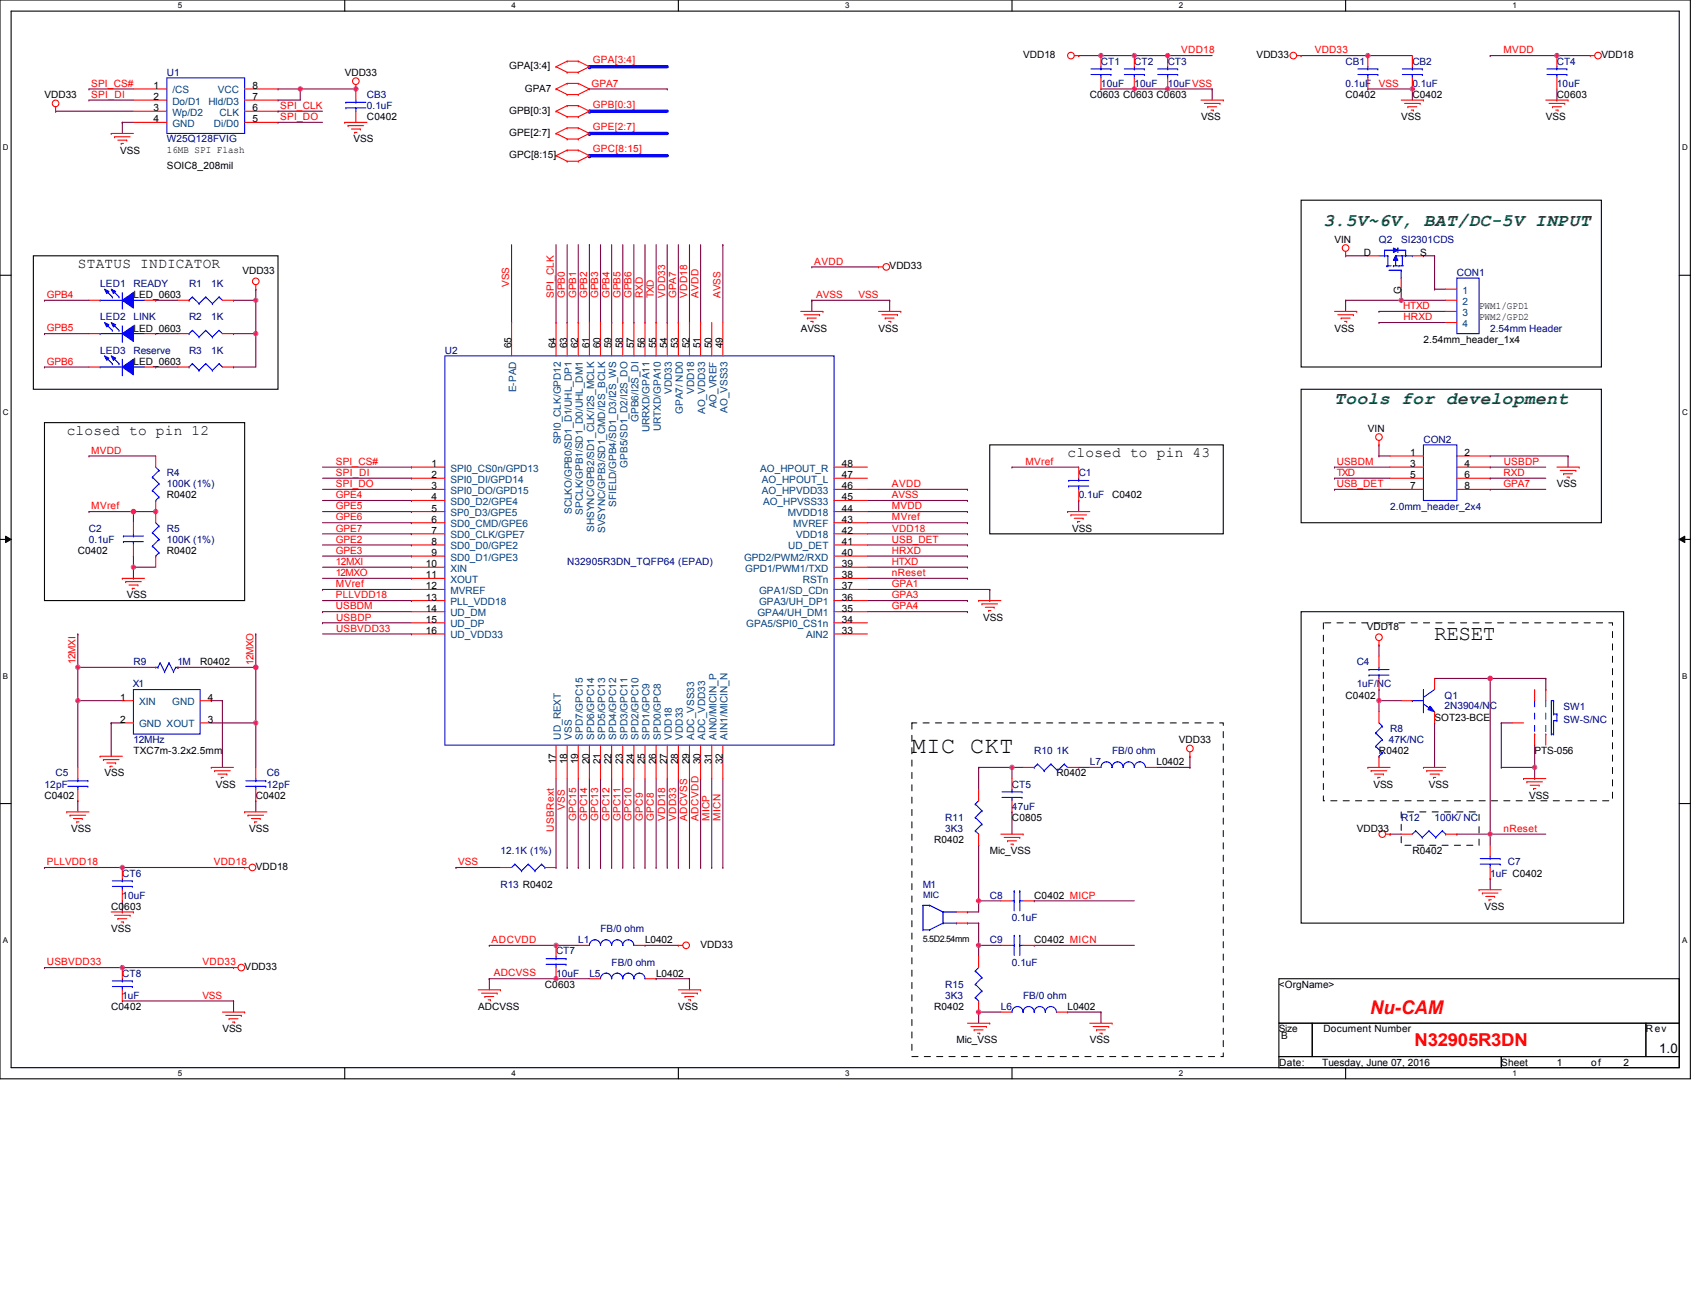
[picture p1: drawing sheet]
<svg xmlns="http://www.w3.org/2000/svg" width="279mm" height="216mm" viewBox="0 0 279 216" stroke-linecap="round" stroke-linejoin="round" font-family="sans-serif">
<defs><g id="words">
<text font-size="3.8" x="150" y="123.9">MIC CKT</text>
<text font-size="3.5" x="235.9" y="105.3">RESET</text>
<text font-size="3.1" fill="#f00" x="225.3" y="166.7">Nu-CAM</text>
<g font-size="2.9" fill="#008000">
<text x="217.6" y="37.2">3.5V~6V, BAT/DC-5V INPUT</text>
<text x="219.5" y="66.4">Tools for development</text>
</g>
<text font-size="2.9" fill="#f00" x="232.6" y="172">N32905R3DN</text>
<g font-size="2.4">
<text x="12.8" y="44">STATUS INDICATOR</text>
<text x="11" y="71.5">closed to pin 12</text>
<text x="175.6" y="75.1">closed to pin 43</text>
</g>
<text font-size="2.2" x="272.9" y="173.2">1.0</text>
<g font-size="1.6">
<text x="83.8" y="11.4">GPA[3:4]</text>
<text x="168.2" y="9.5">VDD18</text>
<text x="206.7" y="9.5">VDD33</text>
<text x="263.3" y="9.5">VDD18</text>
<text x="7.3" y="16.1">VDD33</text>
<text x="25.2" y="14.6">1</text>
<text x="25.2" y="16.5">2</text>
<text x="41.5" y="16.5">7</text>
<text x="41.5" y="14.6">8</text>
<text x="56.7" y="12.5">VDD33</text>
<text x="86.3" y="15.2">GPA7</text>
<text x="179.2" y="16.1">C0603 C0603 C0603</text>
<text x="221.3" y="16.1">C0402</text>
<text x="232.3" y="16.1">C0402</text>
<text x="256" y="16.1">C0603</text>
<text x="25.2" y="18.3">3</text>
<text x="25.2" y="20.1">4</text>
<text x="41.5" y="20.1">5</text>
<text x="41.5" y="18.3">6</text>
<text x="58.2" y="23.4">VSS</text>
<text x="60.4" y="19.8">C0402</text>
<text x="83.8" y="18.7">GPB[0:3]</text>
<text x="83.8" y="22.3">GPE[2:7]</text>
<text x="197.5" y="19.8">VSS</text>
<text x="230.4" y="19.8">VSS</text>
<text x="254.2" y="19.8">VSS</text>
<text x="19.7" y="25.3">VSS</text>
<text x="27.4" y="25.1">16MB SPI Flash</text>
<text x="27.4" y="27.8">SOIC8_208mil</text>
<text x="83.8" y="26">GPC[8:15]</text>
<text x="219.5" y="39.9">VIN</text>
<text x="39.9" y="45">VDD33</text>
<text x="146.3" y="44.3">VDD33</text>
<text x="224.3" y="42.1">D</text>
<text x="233.5" y="42.1">S</text>
<text x="21.9" y="49">LED_0603</text>
<text x="230.4" y="48.3" transform="rotate(-90 230.4 48.3)">G</text>
<text x="243.2" y="50.7">PWM1/GPD1</text>
<text x="243.2" y="52.6">PWM2/GPD2</text>
<text x="21.9" y="54.5">LED_0603</text>
<text x="84.1" y="57.2" transform="rotate(-90 84.1 57.2)">65</text>
<text x="91.4" y="57.2" transform="rotate(-90 91.4 57.2)">64</text>
<text x="93.3" y="57.2" transform="rotate(-90 93.3 57.2)">63</text>
<text x="95.1" y="57.2" transform="rotate(-90 95.1 57.2)">62</text>
<text x="96.9" y="57.2" transform="rotate(-90 96.9 57.2)">61</text>
<text x="98.7" y="57.2" transform="rotate(-90 98.7 57.2)">60</text>
<text x="100.6" y="57.2" transform="rotate(-90 100.6 57.2)">59</text>
<text x="102.4" y="57.2" transform="rotate(-90 102.4 57.2)">58</text>
<text x="104.2" y="57.2" transform="rotate(-90 104.2 57.2)">57</text>
<text x="106.1" y="57.2" transform="rotate(-90 106.1 57.2)">56</text>
<text x="107.9" y="57.2" transform="rotate(-90 107.9 57.2)">55</text>
<text x="109.7" y="57.2" transform="rotate(-90 109.7 57.2)">54</text>
<text x="111.6" y="57.2" transform="rotate(-90 111.6 57.2)">53</text>
<text x="113.4" y="57.2" transform="rotate(-90 113.4 57.2)">52</text>
<text x="115.2" y="57.2" transform="rotate(-90 115.2 57.2)">51</text>
<text x="117" y="57.2" transform="rotate(-90 117 57.2)">50</text>
<text x="118.9" y="57.2" transform="rotate(-90 118.9 57.2)">49</text>
<text x="131.7" y="54.5">AVSS</text>
<text x="144.5" y="54.5">VSS</text>
<text x="219.4" y="54.5">VSS</text>
<text x="234.1" y="56.3">2.54mm_header_1x4</text>
<text x="21.9" y="60">LED_0603</text>
<text x="224.9" y="71">VIN</text>
<text x="70.9" y="76.8">1</text>
<text x="138.4" y="76.8">48</text>
<text x="231.9" y="75">1</text>
<text x="231.9" y="76.8">3</text>
<text x="240.9" y="75">2</text>
<text x="240.9" y="76.8">4</text>
<text x="27.4" y="82">R0402</text>
<text x="70.9" y="78.6">2</text>
<text x="70.9" y="80.5">3</text>
<text x="70.9" y="82.3">4</text>
<text x="138.4" y="82.3">45</text>
<text x="138.4" y="80.5">46</text>
<text x="138.4" y="78.6">47</text>
<text x="182.9" y="82">C0402</text>
<text x="231.9" y="78.6">5</text>
<text x="231.9" y="80.5">7</text>
<text x="240.9" y="78.6">6</text>
<text x="240.9" y="80.5">8</text>
<text x="256" y="80.1">VSS</text>
<text x="70.9" y="84.1">5</text>
<text x="70.9" y="85.9">6</text>
<text x="70.9" y="87.8">7</text>
<text x="70.9" y="89.6">8</text>
<text x="138.4" y="89.6">41</text>
<text x="138.4" y="87.8">42</text>
<text x="138.4" y="85.9">43</text>
<text x="138.4" y="84.1">44</text>
<text x="176.3" y="87.4">VSS</text>
<text x="12.8" y="91.1">C0402</text>
<text x="27.4" y="91.1">R0402</text>
<text x="70" y="93.3">10</text>
<text x="70" y="95.1">11</text>
<text x="70.9" y="91.4">9</text>
<text x="138.4" y="95.1">38</text>
<text x="138.4" y="93.3">39</text>
<text x="138.4" y="91.4">40</text>
<text x="20.8" y="98.4">VSS</text>
<text x="70" y="96.9">12</text>
<text x="70" y="98.7">13</text>
<text x="70" y="100.6">14</text>
<text x="138.4" y="100.6">35</text>
<text x="138.4" y="98.7">36</text>
<text x="138.4" y="96.9">37</text>
<text x="70" y="102.4">15</text>
<text x="70" y="104.2">16</text>
<text x="138.4" y="104.2">33</text>
<text x="138.4" y="102.4">34</text>
<text x="161.7" y="102.1">VSS</text>
<text x="224.8" y="103.5">VDD18</text>
<text x="32.9" y="109.4">R0402</text>
<text x="19.7" y="115.2">1</text>
<text x="19.7" y="118.9">2</text>
<text x="34.2" y="115.2">4</text>
<text x="34.2" y="118.9">3</text>
<text x="221.3" y="114.9">C0402</text>
<text x="235.9" y="118.5">SOT23-BCE</text>
<text x="21.9" y="124">TXC7m-3.2x2.5mm</text>
<text x="91.4" y="125.7" transform="rotate(-90 91.4 125.7)">17</text>
<text x="93.3" y="125.7" transform="rotate(-90 93.3 125.7)">18</text>
<text x="95.1" y="125.7" transform="rotate(-90 95.1 125.7)">19</text>
<text x="96.9" y="125.7" transform="rotate(-90 96.9 125.7)">20</text>
<text x="98.7" y="125.7" transform="rotate(-90 98.7 125.7)">21</text>
<text x="100.6" y="125.7" transform="rotate(-90 100.6 125.7)">22</text>
<text x="102.4" y="125.7" transform="rotate(-90 102.4 125.7)">23</text>
<text x="104.2" y="125.7" transform="rotate(-90 104.2 125.7)">24</text>
<text x="106.1" y="125.7" transform="rotate(-90 106.1 125.7)">25</text>
<text x="107.9" y="125.7" transform="rotate(-90 107.9 125.7)">26</text>
<text x="109.7" y="125.7" transform="rotate(-90 109.7 125.7)">27</text>
<text x="111.6" y="125.7" transform="rotate(-90 111.6 125.7)">28</text>
<text x="113.4" y="125.7" transform="rotate(-90 113.4 125.7)">29</text>
<text x="115.2" y="125.7" transform="rotate(-90 115.2 125.7)">30</text>
<text x="117" y="125.7" transform="rotate(-90 117 125.7)">31</text>
<text x="118.9" y="125.7" transform="rotate(-90 118.9 125.7)">32</text>
<text x="190.2" y="125.8">L0402</text>
<text x="193.9" y="122.2">VDD33</text>
<text x="226.8" y="124">R0402</text>
<text x="252.4" y="124">PTS-056</text>
<text x="7.3" y="131.3">C0402</text>
<text x="17.2" y="127.7">VSS</text>
<text x="35.5" y="129.5">VSS</text>
<text x="42.1" y="131.3">C0402</text>
<text x="173.7" y="127.7">R0402</text>
<text x="225.9" y="129.5">VSS</text>
<text x="235" y="129.5">VSS</text>
<text x="251.5" y="131.3">VSS</text>
<text x="11.7" y="136.8">VSS</text>
<text x="41" y="136.8">VSS</text>
<text x="166.4" y="135">C0805</text>
<text x="223.1" y="136.8">VDD33</text>
<text x="42.1" y="143">VDD18</text>
<text x="153.6" y="138.6">R0402</text>
<text x="162.8" y="140.5">Mic_VSS</text>
<text x="232.3" y="140.5">R0402</text>
<text x="18.3" y="149.6">C0603</text>
<text x="170.1" y="147.8">C0402 MICP</text>
<text x="244.1" y="149.6">VSS</text>
<text x="18.3" y="153.3">VSS</text>
<text x="106.1" y="155.1">L0402</text>
<text x="115.2" y="155.8">VDD33</text>
<text x="170.1" y="155.1">C0402 MICN</text>
<text x="40.2" y="159.5">VDD33</text>
<text x="107.9" y="160.6">L0402</text>
<text x="18.3" y="166.1">C0402</text>
<text x="78.6" y="166.1">ADCVSS</text>
<text x="89.6" y="162.4">C0603</text>
<text x="111.6" y="166.1">VSS</text>
<text x="153.6" y="166.1">R0402</text>
<text x="175.6" y="166.1">L0402</text>
<text x="210.3" y="162.4">&lt;OrgName&gt;</text>
<text x="36.6" y="169.7">VSS</text>
<text x="157.3" y="171.6">Mic_VSS</text>
<text x="179.2" y="171.6">VSS</text>
<text x="210.3" y="169.7">Size</text>
<text x="210.7" y="170.8">B</text>
<text x="217.6" y="169.7">Document Number</text>
<text x="270.7" y="169.7">Rev</text>
<text x="210.3" y="175.2">Date:</text>
<text x="217.4" y="175.2">Tuesday, June 07, 2016</text>
<text x="246.9" y="175.2">Sheet</text>
<text x="256" y="175.2">1</text>
<text x="261.7" y="175.2">of</text>
<text x="267" y="175.2">2</text>
</g>
<g font-size="1.6" fill="#f00">
<text x="97.5" y="10.4">GPA[3:4]</text>
<text x="194.3" y="8.8">VDD18</text>
<text x="216.2" y="8.8">VDD33</text>
<text x="247.3" y="8.8">MVDD</text>
<text x="15" y="14.3">SPI_CS#</text>
<text x="15" y="16.1">SPI_DI</text>
<text x="46.1" y="17.9">SPI_CLK</text>
<text x="97.3" y="14.3">GPA7</text>
<text x="97.5" y="17.7">GPB[0:3]</text>
<text x="226.8" y="14.3">VSS</text>
<text x="46.1" y="19.7">SPI_DO</text>
<text x="97.5" y="21.4">GPE[2:7]</text>
<text x="97.5" y="25.1">GPC[8:15]</text>
<text x="83.8" y="47.2" transform="rotate(-90 83.8 47.2)">VSS</text>
<text x="133.9" y="43.5">AVDD</text>
<text x="7.7" y="49">GPB4</text>
<text x="91.1" y="49" transform="rotate(-90 91.1 49)">SPI_CLK</text>
<text x="92.9" y="49" transform="rotate(-90 92.9 49)">GPB0</text>
<text x="94.7" y="49" transform="rotate(-90 94.7 49)">GPB1</text>
<text x="96.6" y="49" transform="rotate(-90 96.6 49)">GPB2</text>
<text x="98.4" y="49" transform="rotate(-90 98.4 49)">GPB3</text>
<text x="100.2" y="49" transform="rotate(-90 100.2 49)">GPB4</text>
<text x="102" y="49" transform="rotate(-90 102 49)">GPB5</text>
<text x="103.9" y="49" transform="rotate(-90 103.9 49)">GPB6</text>
<text x="105.7" y="49" transform="rotate(-90 105.7 49)">RXD</text>
<text x="107.5" y="49" transform="rotate(-90 107.5 49)">TXD</text>
<text x="109.4" y="49" transform="rotate(-90 109.4 49)">VDD33</text>
<text x="111.2" y="49" transform="rotate(-90 111.2 49)">GPA7</text>
<text x="113" y="49" transform="rotate(-90 113 49)">VDD18</text>
<text x="114.8" y="49" transform="rotate(-90 114.8 49)">AVDD</text>
<text x="118.5" y="49" transform="rotate(-90 118.5 49)">AVSS</text>
<text x="134.2" y="49">AVSS</text>
<text x="141.2" y="49">VSS</text>
<text x="230.8" y="50.8">HTXD</text>
<text x="230.8" y="52.7">HRXD</text>
<text x="7.7" y="54.5">GPB5</text>
<text x="7.7" y="60">GPB6</text>
<text x="15" y="74.6">MVDD</text>
<text x="55.2" y="76.4">SPI_CS#</text>
<text x="168.6" y="76.4">MVref</text>
<text x="219.8" y="76.4">USBDM</text>
<text x="247.3" y="76.4">USBDP</text>
<text x="15" y="83.8">MVref</text>
<text x="55.2" y="78.3">SPI_DI</text>
<text x="55.2" y="80.1">SPI_DO</text>
<text x="55.2" y="81.9">GPE4</text>
<text x="55.2" y="83.8">GPE5</text>
<text x="146.7" y="81.9">AVSS</text>
<text x="146.7" y="80.1">AVDD</text>
<text x="146.7" y="83.8">MVDD</text>
<text x="219.8" y="78.3">TXD</text>
<text x="219.8" y="80.1">USB_DET</text>
<text x="247.3" y="78.3">RXD</text>
<text x="247.3" y="80.1">GPA7</text>
<text x="55.2" y="85.6">GPE6</text>
<text x="55.2" y="87.4">GPE7</text>
<text x="55.2" y="89.2">GPE2</text>
<text x="146.7" y="85.6">MVref</text>
<text x="146.7" y="89.2">USB_DET</text>
<text x="146.7" y="87.4">VDD18</text>
<text x="55.2" y="91.1">GPE3</text>
<text x="55.2" y="92.9">12MXI</text>
<text x="55.2" y="94.7">12MXO</text>
<text x="146.6" y="92.9">HTXD</text>
<text x="146.7" y="91.1">HRXD</text>
<text x="146.7" y="94.7">nReset</text>
<text x="55.2" y="96.6">MVref</text>
<text x="55.2" y="100.2">USBDM</text>
<text x="55.3" y="98.4">PLLVDD18</text>
<text x="146.7" y="96.6">GPA1</text>
<text x="146.7" y="98.4">GPA3</text>
<text x="146.7" y="100.2">GPA4</text>
<text x="55.3" y="103.9">USBVDD33</text>
<text x="55.3" y="102">USBDP</text>
<text x="12.4" y="109.2" transform="rotate(-90 12.4 109.2)">12MXI</text>
<text x="41.7" y="109.4" transform="rotate(-90 41.7 109.4)">12MXO</text>
<text x="91.1" y="136.8" transform="rotate(-90 91.1 136.8)">USBRext</text>
<text x="92.9" y="133.1" transform="rotate(-90 92.9 133.1)">VSS</text>
<text x="94.7" y="135" transform="rotate(-90 94.7 135)">GPC15</text>
<text x="96.6" y="135" transform="rotate(-90 96.6 135)">GPC14</text>
<text x="98.4" y="135" transform="rotate(-90 98.4 135)">GPC13</text>
<text x="100.2" y="135" transform="rotate(-90 100.2 135)">GPC12</text>
<text x="102" y="135" transform="rotate(-90 102 135)">GPC11</text>
<text x="103.9" y="135" transform="rotate(-90 103.9 135)">GPC10</text>
<text x="105.7" y="135" transform="rotate(-90 105.7 135)">GPC9</text>
<text x="107.5" y="135" transform="rotate(-90 107.5 135)">GPC8</text>
<text x="109.4" y="134.9" transform="rotate(-90 109.4 134.9)">VDD18</text>
<text x="111.2" y="134.9" transform="rotate(-90 111.2 134.9)">VDD33</text>
<text x="113" y="135" transform="rotate(-90 113 135)">ADCVSS</text>
<text x="114.8" y="135" transform="rotate(-90 114.8 135)">ADCVDD</text>
<text x="116.7" y="135" transform="rotate(-90 116.7 135)">MICP</text>
<text x="118.5" y="135" transform="rotate(-90 118.5 135)">MICN</text>
<text x="247.3" y="136.8">nReset</text>
<text x="7.7" y="142.3">PLLVDD18</text>
<text x="35.2" y="142.3">VDD18</text>
<text x="75.3" y="142.3">VSS</text>
<text x="80.8" y="155.1">ADCVDD</text>
<text x="7.7" y="158.7">USBVDD33</text>
<text x="33.3" y="158.7">VDD33</text>
<text x="81.2" y="160.6">ADCVSS</text>
<text x="33.3" y="164.2">VSS</text>
</g>
<g font-size="1.6" fill="#000080">
<text x="181.1" y="10.6">CT1</text>
<text x="186.5" y="10.6">CT2</text>
<text x="192" y="10.6">CT3</text>
<text x="221.3" y="10.6">CB1</text>
<text x="232.3" y="10.6">CB2</text>
<text x="256" y="10.6">CT4</text>
<text x="27.4" y="12.5">U1</text>
<text x="60.4" y="16.1">CB3</text>
<text x="60.4" y="17.9">0.1uF</text>
<text x="181.1" y="14.3">10uF</text>
<text x="186.5" y="14.3">10uF</text>
<text x="192" y="14.3">10uFVSS</text>
<text x="221.3" y="14.3">0.1uF</text>
<text x="232.3" y="14.3">0.1uF</text>
<text x="256" y="14.3">10uF</text>
<text x="27.4" y="23.4">W25Q128FVIG</text>
<text x="226.8" y="39.9">Q2</text>
<text x="230.4" y="39.9">SI2301CDS</text>
<text x="16.5" y="47.2">LED1</text>
<text x="21.9" y="47.2">READY</text>
<text x="31.1" y="47.2">R1</text>
<text x="34.7" y="47.2">1K</text>
<text x="239.6" y="45.4">CON1</text>
<text x="16.5" y="52.7">LED2</text>
<text x="21.9" y="52.7">LINK</text>
<text x="31.1" y="52.7">R2</text>
<text x="34.7" y="52.7">1K</text>
<text x="16.5" y="58.2">LED3</text>
<text x="21.9" y="58.2">Reserve</text>
<text x="31.1" y="58.2">R3</text>
<text x="34.7" y="58.2">1K</text>
<text x="73.2" y="58.2">U2</text>
<text x="245.1" y="54.5">2.54mm Header</text>
<text x="234.1" y="72.8">CON2</text>
<text x="27.4" y="78.3">R4</text>
<text x="27.4" y="80.1">100K (1%)</text>
<text x="177.4" y="78.3">C1</text>
<text x="177.4" y="82">0.1uF</text>
<text x="228.6" y="83.8">2.0mm_header_2x4</text>
<text x="14.6" y="87.4">C2</text>
<text x="14.6" y="89.3">0.1uF</text>
<text x="27.4" y="87.4">R5</text>
<text x="27.4" y="89.3">100K (1%)</text>
<text x="93.3" y="92.9">N32905R3DN_TQFP64 (EPAD)</text>
<text x="21.9" y="113">X1</text>
<text x="21.9" y="109.4">R9</text>
<text x="29.2" y="109.4">1M</text>
<text x="223.1" y="109.4">C4</text>
<text x="223.1" y="113">1uF/NC</text>
<text x="237.6" y="114.9">Q1</text>
<text x="237.6" y="116.5">2N3904/NC</text>
<text x="257.1" y="116.7">SW1</text>
<text x="257.1" y="118.9">SW-S/NC</text>
<text x="21.9" y="122.2">12MHz</text>
<text x="170.1" y="124">R10 1K</text>
<text x="179.2" y="125.8">L7</text>
<text x="182.9" y="124">FB/0 ohm</text>
<text x="228.4" y="122.2">47K/NC</text>
<text x="228.6" y="120.4">R8</text>
<text x="7.3" y="129.5">12pF</text>
<text x="9.1" y="127.7">C5</text>
<text x="43.9" y="127.7">C6</text>
<text x="43.9" y="129.5">12pF</text>
<text x="166.4" y="129.5">CT5</text>
<text x="155.4" y="135">R11</text>
<text x="155.4" y="136.8">3K3</text>
<text x="166.4" y="133.2">47uF</text>
<text x="230.4" y="135">R12</text>
<text x="235.9" y="135">100K/ NC</text>
<text x="82.3" y="140.5">12.1K (1%)</text>
<text x="248" y="142.3">C7</text>
<text x="20.1" y="144.1">CT6</text>
<text x="20.1" y="147.8">10uF</text>
<text x="82.3" y="146">R13 R0402</text>
<text x="151.7" y="146">M1</text>
<text x="162.8" y="147.8">C8</text>
<text x="245.1" y="144.1">1uF C0402</text>
<text x="95.1" y="155.1">L1</text>
<text x="98.8" y="153.3">FB/0 ohm</text>
<text x="162.8" y="155.1">C9</text>
<text x="166.4" y="151.4">0.1uF</text>
<text x="20.1" y="160.6">CT8</text>
<text x="91.4" y="156.9">CT7</text>
<text x="91.4" y="160.6">10uF</text>
<text x="96.9" y="160.6">L5</text>
<text x="100.6" y="158.8">FB/0 ohm</text>
<text x="166.4" y="158.8">0.1uF</text>
<text x="20.1" y="164.2">1uF</text>
<text x="155.4" y="162.4">R15</text>
<text x="155.4" y="164.2">3K3</text>
<text x="164.6" y="166.1">L6</text>
<text x="168.2" y="164.2">FB/0 ohm</text>
</g>
<g font-size="1.6" fill="#004080">
<text x="28.3" y="15.4">/CS</text>
<text x="28.3" y="17.2">Do/D1</text>
<text x="34.3" y="17.2">Hld/D3</text>
<text x="35.8" y="15.4">VCC</text>
<text x="28.3" y="19">Wp/D2</text>
<text x="28.3" y="20.9">GND</text>
<text x="35.2" y="20.9">Di/D0</text>
<text x="36.1" y="19">CLK</text>
<text x="240.5" y="48.3">1</text>
<text x="240.5" y="50.1">2</text>
<text x="240.5" y="51.9">3</text>
<text x="240.5" y="53.8">4</text>
<text x="84.9" y="64.5" transform="rotate(-90 84.9 64.5)">E-PAD</text>
<text x="110.5" y="64.8" transform="rotate(-90 110.5 64.8)">VDD33</text>
<text x="114.1" y="64.8" transform="rotate(-90 114.1 64.8)">VDD18</text>
<text x="105" y="69.4" transform="rotate(-90 105 69.4)">GPB6/I2S_DI</text>
<text x="106.8" y="71.1" transform="rotate(-90 106.8 71.1)">URRXD/GPA11</text>
<text x="108.7" y="70.9" transform="rotate(-90 108.7 70.9)">URTXD/GPA10</text>
<text x="112.3" y="68.1" transform="rotate(-90 112.3 68.1)">GPA7/ ND0</text>
<text x="116" y="68.1" transform="rotate(-90 116 68.1)">AO_VDD33</text>
<text x="117.8" y="67.2" transform="rotate(-90 117.8 67.2)">AO_VREF</text>
<text x="119.6" y="67.9" transform="rotate(-90 119.6 67.9)">AO_VSS33</text>
<text x="74.1" y="77.6">SPI0_CS0n/GPD13</text>
<text x="92.2" y="73.1" transform="rotate(-90 92.2 73.1)">SPI0_CLK/GPD12</text>
<text x="103.2" y="76.9" transform="rotate(-90 103.2 76.9)">GPB5/SD1_D2/I2S_DO</text>
<text x="125" y="77.6">AO_HPOUT_R</text>
<text x="74.1" y="79.4">SPI0_DI/GPD14</text>
<text x="74.1" y="81.2">SPI0_DO/GPD15</text>
<text x="74.1" y="83">SD0_D2/GPE4</text>
<text x="101.3" y="83.3" transform="rotate(-90 101.3 83.3)">SFIELD/GPB4/SD1_D3/I2S_WS</text>
<text x="125.3" y="81.2">AO_HPVDD33</text>
<text x="125.3" y="79.4">AO_HPOUT_L</text>
<text x="125.5" y="83">AO_HPVSS33</text>
<text x="74.1" y="84.9">SP0_D3/GPE5</text>
<text x="74.1" y="86.7">SD0_CMD/GPE6</text>
<text x="74.1" y="88.5">SD0_CLK/GPE7</text>
<text x="94" y="84.5" transform="rotate(-90 94 84.5)">SCLKO/GPB0/SD1_D1/UHL_DP1</text>
<text x="95.9" y="84.6" transform="rotate(-90 95.9 84.6)">SPCLK/GPB1/SD1_D0/UHL_DM1</text>
<text x="97.7" y="87.5" transform="rotate(-90 97.7 87.5)">SHSYNC/GPB2/SD1_CLK/I2S_MCLK</text>
<text x="99.5" y="87.7" transform="rotate(-90 99.5 87.7)">SVSYNC/GPB3/SD1_CMD/I2S_BCLK</text>
<text x="129.5" y="84.9">MVDD18</text>
<text x="130.5" y="86.7">MVREF</text>
<text x="130.9" y="88.5">VDD18</text>
<text x="74.1" y="90.4">SD0_D0/GPE2</text>
<text x="74.1" y="92.2">SD0_D1/GPE3</text>
<text x="74.1" y="94">XIN</text>
<text x="74.1" y="95.8">XOUT</text>
<text x="122.4" y="92.2">GPD2/PWM2/RXD</text>
<text x="122.5" y="94">GPD1/PWM1/TXD</text>
<text x="129.6" y="90.4">UD_DET</text>
<text x="132" y="95.8">RSTn</text>
<text x="74.1" y="97.7">MVREF</text>
<text x="74.1" y="99.5">PLL_VDD18</text>
<text x="74.1" y="101.3">UD_DM</text>
<text x="124.6" y="101.3">GPA4/UH_DM1</text>
<text x="124.8" y="99.5">GPA3/UH_DP1</text>
<text x="124.8" y="97.7">GPA1/SD_CDn</text>
<text x="74.1" y="103.2">UD_DP</text>
<text x="74.1" y="105">UD_VDD33</text>
<text x="122.7" y="103.2">GPA5/SPI0_CS1n</text>
<text x="132.6" y="105">AIN2</text>
<text x="22.9" y="116">XIN</text>
<text x="22.9" y="119.6">GND XOUT</text>
<text x="28.3" y="116">GND</text>
<text x="92.2" y="121.6" transform="rotate(-90 92.2 121.6)">UD_REXT</text>
<text x="94" y="121.6" transform="rotate(-90 94 121.6)">VSS</text>
<text x="95.9" y="121.6" transform="rotate(-90 95.9 121.6)">SPD7/GPC15</text>
<text x="97.7" y="121.6" transform="rotate(-90 97.7 121.6)">SPD6/GPC14</text>
<text x="99.5" y="121.6" transform="rotate(-90 99.5 121.6)">SPD5/GPC13</text>
<text x="101.3" y="121.6" transform="rotate(-90 101.3 121.6)">SPD4/GPC12</text>
<text x="103.2" y="121.6" transform="rotate(-90 103.2 121.6)">SPD3/GPC11</text>
<text x="105" y="121.6" transform="rotate(-90 105 121.6)">SPD2/GPC10</text>
<text x="106.8" y="121.6" transform="rotate(-90 106.8 121.6)">SPD1/GPC9</text>
<text x="108.7" y="121.6" transform="rotate(-90 108.7 121.6)">SPD0/GPC8</text>
<text x="110.5" y="121.6" transform="rotate(-90 110.5 121.6)">VDD18</text>
<text x="112.3" y="121.6" transform="rotate(-90 112.3 121.6)">VDD33</text>
<text x="114.1" y="121.6" transform="rotate(-90 114.1 121.6)">ADC_VSS33</text>
<text x="116" y="121.6" transform="rotate(-90 116 121.6)">ADC_VDD33</text>
<text x="117.8" y="121.6" transform="rotate(-90 117.8 121.6)">AIN0/MICIN_P</text>
<text x="119.6" y="121.6" transform="rotate(-90 119.6 121.6)">AIN1/MICIN_N</text>
</g>
<text font-size="1.5" fill="#000080" x="151.8" y="147.6">MIC</text>
<text font-size="1.5" x="151.8" y="154.9">5.5D2.54mm</text>
<g font-size="1.3">
<text x="29.3" y="1.4">5</text>
<text x="84.1" y="1.4">4</text>
<text x="139" y="1.4">3</text>
<text x="193.9" y="1.4">2</text>
<text x="248.7" y="1.4">1</text>
<text x=".5" y="24.7">D</text>
<text x="276.6" y="24.7">D</text>
<text x=".5" y="68.2">C</text>
<text x="276.6" y="68.2">C</text>
<text x=".5" y="111.6">B</text>
<text x="276.6" y="111.6">B</text>
<text x=".5" y="155">A</text>
<text x="276.6" y="155">A</text>
<text x="29.3" y="176.9">5</text>
<text x="84.1" y="176.9">4</text>
<text x="139" y="176.9">3</text>
<text x="193.9" y="176.9">2</text>
<text x="248.7" y="176.9">1</text>
</g>
</g></defs>
<path d="M0 0h278v177.4h-278zM1.8 1.8h274.3v173.8h-274.3z" fill="none" stroke="#000" stroke-width=".18"/>
<g fill="#fff">
<path d="M29.3 .2h.7v1.4h-.7z"/>
<path d="M29.3 175.7h.7v1.5h-.7z"/>
</g>
<path d="M56.7 0v1.8M56.7 175.6v1.8" fill="none" stroke="#000" stroke-width=".18"/>
<g fill="#fff">
<path d="M84.1 .2h.8v1.4h-.8z"/>
<path d="M84.1 175.7h.8v1.5h-.8z"/>
</g>
<path d="M111.6 0v1.8M111.6 175.6v1.8" fill="none" stroke="#000" stroke-width=".18"/>
<g fill="#fff">
<path d="M139 .2h.7v1.4h-.7z"/>
<path d="M139 175.7h.7v1.5h-.7z"/>
</g>
<path d="M166.4 0v1.8M166.4 175.6v1.8" fill="none" stroke="#000" stroke-width=".18"/>
<g fill="#fff">
<path d="M193.9 .2h.7v1.4h-.7z"/>
<path d="M193.9 175.7h.7v1.5h-.7z"/>
</g>
<path d="M221.3 0v1.8M221.3 175.6v1.8" fill="none" stroke="#000" stroke-width=".18"/>
<g fill="#fff">
<path d="M248.7 .2h.8v1.4h-.8z"/>
<path d="M248.7 175.7h.8v1.5h-.8z"/>
<path d="M.5 23.5h.9v1.5h-.9z"/>
<path d="M276.6 23.5h1v1.5h-1z"/>
<path d="M.5 67h.9v1.4h-.9z"/>
<path d="M276.6 67h1v1.4h-1z"/>
</g>
<path d="M0 45.3h1.8M276.1 45.3h1.9" fill="none" stroke="#000" stroke-width=".18"/>
<g fill="#fff">
<path d="M.5 110.4h.8v1.5h-.8z"/>
<path d="M276.6 110.4h.9v1.5h-.9z"/>
</g>
<path d="M0 88.7h1.8M276.1 88.7h1.9" fill="none" stroke="#000" stroke-width=".18"/>
<path d="M.9 88.2l.9 .5-.9 .5zM276.1 88.7l1-.5v1z" fill="#000"/>
<path d="M.9 88.2l.9 .5-.9 .5zM276.1 88.7l1-.5v1z" fill="none" stroke="#000" stroke-width=".16"/>
<g fill="#fff">
<path d="M.5 153.8h.8v1.5h-.8z"/>
<path d="M276.6 153.8h.9v1.5h-.9z"/>
</g>
<path d="M0 132.1h1.8M276.1 132.1h1.9" fill="none" stroke="#000" stroke-width=".18"/>
<path d="M96.9 21.9h12.8" fill="none" stroke="#00f" stroke-width=".55"/>
<circle cx="96.9" cy="21.9" r=".27" fill="#00f"/>
<g fill="none" stroke="#800040" stroke-width=".18">
<path d="M192 9.1h.1M192 9.1h7.3M256 9.1h.1M256 9.1h5.5M20.1 142.6h.1M20.1 159.1h.1M20.1 142.6h20.1M20.1 159.1h18.3M75 142.6h.1M75 142.6h7.3M91.4 155.4h.1M91.4 155.4h3.7"/>
<path d="M106.1 155.4h.1M106.1 155.4h5.5M20.1 164.6h.1M20.1 164.6h18.3M91.4 160.9h.1M91.4 160.9h5.5"/>
</g>
<path d="M96.9 18.3h12.8" fill="none" stroke="#00f" stroke-width=".55"/>
<circle cx="96.9" cy="18.3" r=".27" fill="#00f"/>
<path d="M80.5 160.9h.1M80.5 160.9v1.9" fill="none" stroke="#800040" stroke-width=".18"/>
<path d="M96.9 11h12.8" fill="none" stroke="#00f" stroke-width=".55"/>
<circle cx="96.9" cy="11" r=".27" fill="#00f"/>
<path d="M224.9 9.1h.1M224.9 9.1h7.4M232.3 14.6h.1M232.3 14.6v1.9M113.4 160.9h.1M113.4 160.9v1.9" fill="none" stroke="#800040" stroke-width=".18"/>
<path d="M96.9 25.6h12.8" fill="none" stroke="#00f" stroke-width=".55"/>
<circle cx="96.9" cy="25.6" r=".27" fill="#00f"/>
<g fill="none" stroke="#800040" stroke-width=".18">
<path d="M9.1 18.3h.1M9.1 18.3h12.8M14.6 14.6h.1M14.6 16.5h.1M14.6 14.6h7.3M14.6 16.5h7.3M45.7 18.3h.1M45.7 16.5h.1M45.7 14.6h.1M45.7 14.6h12.8M45.7 18.3h7.3M49.4 14.6h.1"/>
<path d="M49.4 14.6v1.9h-3.7M96.9 14.6h12.8M109.7 14.6h.1M177.4 9.1h.1M177.4 9.1h14.6M181.1 9.1h.1M181.1 14.6h.1M181.1 14.6h18.2M186.5 9.1h.1M186.5 14.6h.1M192 14.6h.1M199.3 14.6h.1"/>
<path d="M199.3 14.6v1.9M214 9.1h.1M214 9.1h10.9M224.9 14.6h.1M224.9 14.6h7.4M245.1 9.1h.1M245.1 9.1h10.9M256 16.5h.1M256 14.6v1.9M20.1 20.1h.1M20.1 20.1v1.8M20.1 20.1h1.8"/>
<path d="M45.7 20.1h.1M45.7 20.1h7.3M7.3 49.4h.1M7.3 54.9h.1M7.3 49.4h7.3M7.3 54.9h7.3M25.6 54.9h.1M25.6 49.4h.1M25.6 49.4h3.7M25.6 54.9h3.7M38.4 49.4h.1M38.4 54.9h.1"/>
<path d="M38.4 49.4h3.7M38.4 54.9h3.7M42.1 54.9h.1M42.1 49.4h.1M42.1 47.5h.1M42.1 47.5v12.9h-3.7M84.1 53h.1M84.1 40.2v12.8M91.4 53h.1M91.4 40.2v12.8M93.3 53h.1M93.3 40.2v12.8"/>
<path d="M95.1 53h.1M95.1 40.2v12.8M96.9 40.2h.1M96.9 40.2v12.8M98.8 53h.1M98.8 40.2v12.8M100.6 53h.1M100.6 40.2v12.8M102.4 53h.1M102.4 40.2v12.8M104.2 53h.1M104.2 40.2v12.8"/>
<path d="M106.1 53h.1M106.1 40.2v12.8M107.9 53h.1M107.9 40.2v12.8M109.7 53h.1M109.7 40.2v12.8M111.6 53h.1M111.6 40.2v12.8M113.4 53h.1M113.4 40.2v12.8M115.2 53h.1M115.2 40.2v12.8"/>
<path d="M118.9 40.2h.1M118.9 40.2v12.8M133.5 43.9h.1M133.5 49.4h.1M133.5 43.9h11M133.5 49.4h12.8M133.5 49.4v1.8M146.3 49.4h.1M146.3 49.4v1.8M221.3 49.4h.1M221.3 42.1h.1M221.3 49.4h16.4"/>
<path d="M221.3 49.4v1.8M221.3 42.1h3.6M226.8 51.2h.1M226.8 53h.1M226.8 51.2h10.9M226.8 53h10.9M230.4 49.4h.1M230.4 47.5v1.9M234.1 42.1h.1M234.1 42.1h1.8M235.9 47.5h.1M235.9 42.1h.1"/>
<path d="M235.9 42.1v5.4M235.9 47.5h1.8M7.3 60.4h.1M7.3 60.4h7.3M14.6 75h.1M14.6 75h11M25.6 60.4h.1M25.6 60.4h3.7M38.4 60.4h.1M53 76.8h14.7M53 78.6h14.7M67.7 76.8h.1"/>
<path d="M67.7 78.6h.1M166.4 76.8h.1M166.4 76.8h11M219.5 76.8h.1M219.5 78.6h.1M219.5 76.8h9.1M219.5 78.6h9.1M226.8 73.2h.1M226.8 75h.1M226.8 75h1.8M226.8 73.2v1.8M245.1 76.8h.1"/>
<path d="M245.1 78.6h.1M245.1 75h.1M245.1 75h12.8M245.1 76.8h9.1M245.1 78.6h9.1M257.9 75h.1M257.9 75v1.8M14.6 84.1h.1M14.6 84.1h11M21.9 84.1h.1M21.9 95.1h.1M21.9 93.3h.1"/>
<path d="M21.9 91.4h.1M21.9 84.1v1.9M21.9 91.4v3.7M21.9 93.3h3.7M53 96.9h.1M53 84.1h14.7M53 80.5h14.7M53 82.3h14.7M53 86h14.7M53 87.8h14.7M53 89.6h14.7M53 91.4h14.7"/>
<path d="M53 93.3h14.7M53 95.1h14.7M53 96.9h14.7M53 98.8h14.7M67.7 80.5h.1M67.7 82.3h.1M67.7 84.1h.1M67.7 86h.1M67.7 87.8h.1M67.7 89.6h.1M67.7 91.4h.1M67.7 93.3h.1"/>
<path d="M67.7 95.1h.1M67.7 98.8h.1M142.6 84.1h16.5M142.6 80.5h16.5M142.6 82.3h16.5M142.6 86h16.5M142.6 87.8h16.5M142.6 89.6h16.5M142.6 91.4h16.5M142.6 93.3h16.5M142.6 95.1h16.5M142.6 96.9h20.2"/>
<path d="M142.6 98.8h16.5M159.1 80.5h.1M159.1 82.3h.1M159.1 84.1h.1M159.1 86h.1M159.1 87.8h.1M159.1 89.6h.1M159.1 91.4h.1M159.1 93.3h.1M159.1 95.1h.1M159.1 98.8h.1M162.8 96.9h.1"/>
<path d="M162.8 98.8h.1M162.8 96.9v1.9M177.4 82.3h.1M177.4 82.3v1.8M219.5 80.5h.1M219.5 80.5h9.1M245.1 80.5h.1M245.1 80.5h9.1M12.8 115.2h.1M12.8 104.2h.1M12.8 109.7h.1M12.8 104.2v22"/>
<path d="M12.8 109.7h12.8M12.8 115.2h7.3M18.3 118.9h.1M18.3 118.9h1.8M18.3 118.9v5.5M29.3 109.7h.1M29.3 109.7h12.8M34.7 115.2h.1M34.7 115.2h1.9M34.7 118.9h7.4M36.6 115.2h.1M36.6 115.2v11"/>
<path d="M42.1 118.9h.1M42.1 104.2h.1M42.1 109.7h.1M42.1 104.2v22M53 100.6h.1M53 102.4h.1M53 100.6h14.7M53 102.4h14.7M53 104.2h14.7M67.7 104.2h.1M142.6 100.6h16.5M159.1 100.6h.1"/>
<path d="M226.8 106.1h.1M226.8 115.2h.1M226.8 113.4h.1M226.8 106.1v1.8M226.8 113.4v3.6M226.8 115.2h3.6M235.9 118.9h.1M235.9 111.6h.1M235.9 118.9v7.3M235.9 111.6h18.3M245.1 111.6h.1M245.1 111.6v27.4"/>
<path d="M246.9 118.9h.1M246.9 118.9h1.8M246.9 118.9v7.3M254.2 111.6h.1M254.2 113.4h.1M254.2 111.6v1.8M12.8 131.7h.1M12.8 131.7v1.8M42.1 131.7h.1M42.1 131.7v1.8M91.4 128v14.6M93.3 128v14.6"/>
<path d="M95.1 128v14.6M96.9 128v14.6M98.8 128v14.6M100.6 128v14.6M102.4 128v14.6M104.2 128v14.6M106.1 128v14.6M107.9 128v14.6M109.7 128v14.6M111.6 128v14.6M113.4 128v14.6M115.2 128v14.6"/>
<path d="M117 128v14.6M118.9 128v14.6M160.9 126.2h.1M160.9 139h.1M160.9 126.2h7.3M160.9 126.2v3.6M160.9 139v11h-1.8M166.4 126.2h.1M166.4 133.5h.1M166.4 126.2v1.8M166.4 133.5v3.7M177.4 126.2h.1"/>
<path d="M177.4 126.2h1.8M190.2 126.2h5.5M195.7 126.2h.1M195.7 124.4h.1M195.7 124.4v1.8M228.6 137.2h.1M228.6 137.2h1.8M239.6 137.2h.1M239.6 137.2h14.6M245.1 137.2h.1M246.9 126.2h.1M246.9 126.2h5.5"/>
<path d="M252.4 126.2h.1M252.4 128h.1M252.4 122.5v5.5M7.3 142.6h.1M7.3 159.1h.1M7.3 142.6h12.8M7.3 159.1h12.8M20.1 150h.1M20.1 148.1v1.9M80.5 155.4h.1M80.5 155.4h10.9M91.4 142.6h.1"/>
<path d="M93.3 142.6h.1M95.1 142.6h.1M96.9 142.6h.1M98.8 142.6h.1M100.6 142.6h.1M102.4 142.6h.1M104.2 142.6h.1M106.1 142.6h.1M107.9 142.6h.1M109.7 142.6h.1M111.6 142.6h.1M113.4 142.6h.1"/>
<path d="M115.2 142.6h.1M117 142.6h.1M118.9 142.6h.1M159.1 150h.1M159.1 151.8h.1M159.1 151.8h1.8M160.9 155.4h.1M160.9 148.1h.1M160.9 151.8h.1M160.9 148.1h3.7M160.9 151.8v5.5M160.9 155.4h3.7"/>
<path d="M170.1 148.1h.1M170.1 155.4h.1M170.1 148.1h16.4M170.1 155.4h16.4M245.1 144.5h.1M245.1 144.5v1.8M38.4 164.6h.1M38.4 164.6v1.8M80.5 160.9h.1M80.5 160.9h10.9M107.9 160.9h.1M107.9 160.9h5.5"/>
<path d="M160.9 166.4h.1M160.9 166.4v1.8M160.9 166.4h3.7M175.6 166.4h.1M175.6 166.4h5.5M181.1 166.4h.1M181.1 166.4v1.8"/>
</g>
<g fill="none" stroke="#f00" stroke-width=".18">
<path d="M9.1 18.3h.1M9.1 17.6v.7M58.5 14.6h.1M58.5 13.9v.7M91.4 11h.1M91.4 18.3h.1M91.4 14.6h.1M91.4 11l1.9 .9M91.4 18.3l1.9 .9M91.4 14.6l1.9 .9M93.3 10.1h.1M93.3 11.9h.1"/>
<path d="M93.3 17.4h.1M93.3 19.2h.1M93.3 13.7h.1M93.3 15.5h.1M93.3 10.1l-1.9 .9M93.3 10.1h1.8M93.3 11.9h1.8M93.3 17.4l-1.9 .9M93.3 17.4h1.8M93.3 19.2h1.8M93.3 13.7l-1.9 .9M93.3 13.7h1.8"/>
<path d="M93.3 15.5h1.8M95.1 10.1h.1M95.1 11.9h.1M95.1 17.4h.1M95.1 19.2h.1M95.1 13.7h.1M95.1 15.5h.1M95.1 10.1l1.8 .9M95.1 17.4l1.8 .9M95.1 13.7l1.8 .9M96.9 11h.1M96.9 18.3h.1"/>
<path d="M96.9 14.6h.1M96.9 11l-1.8 .9M96.9 18.3l-1.8 .9M96.9 14.6l-1.8 .9M176.7 9.1h.7M177.4 9.1h.1M197.5 16.5h3.7M198.1 17h2.5M198.6 17.6h.1M198.6 17.6h1.5M199.2 18.1h.3M199.5 18.1h.1"/>
<path d="M200.6 17h.1M201.2 16.5h.1M213.2 9.1h.8M214 9.1h.1M230.4 16.5h3.7M231 17h2.5M231.5 17.6h.1M231.5 17.6h1.5M232.1 18.1h.3M232.4 18.1h.1M233.5 17h.1M234.1 16.5h.1"/>
<path d="M254.2 16.5h3.7M254.7 17h2.6M255.3 17.6h.1M255.3 17.6h1.5M255.8 18.1h.4M256.2 18.1h.1M257.3 17h.1M257.9 16.5h.1M261.5 9.1h.1M261.5 9.1h.7M18.3 21.9h.1M18.3 21.9h3.6"/>
<path d="M18.8 22.5h.1M18.8 22.5h2.6M19.4 23h1.4M19.9 23.6h.1M19.9 23.6h.4M20.8 23h.1M56.7 20.1h.1M56.7 20.1h3.7M57.2 20.7h.1M57.2 20.7h2.6M57.8 21.2h1.5M58.3 21.8h.1"/>
<path d="M58.3 21.8h.4M59.3 21.2h.1M91.4 21.9h.1M91.4 25.6h.1M91.4 21.9l1.9 1M91.4 25.6l1.9 .9M93.3 21h.1M93.3 22.9h.1M93.3 24.7h.1M93.3 26.5h.1M93.3 21l-1.9 .9M93.3 21h1.8"/>
<path d="M93.3 22.9h1.8M93.3 24.7l-1.9 .9M93.3 24.7h1.8M93.3 26.5h1.8M95.1 21h.1M95.1 22.9h.1M95.1 24.7h.1M95.1 26.5h.1M95.1 21l1.8 .9M95.1 24.7l1.8 .9M96.9 21.9h.1M96.9 25.6h.1"/>
<path d="M96.9 21.9l-1.8 1M96.9 25.6l-1.8 .9M42.1 47.5h.1M42.1 46.8v.7M131.7 51.2h3.6M132.2 51.8h2.6M132.8 52.3h.1M132.8 52.3h1.4M133.3 52.9h.4M133.7 52.9h.1M134.8 51.8h.1M135.3 51.2h.1"/>
<path d="M144.5 43.9h.1M144.5 43.9h.7M144.5 51.2h3.6M145 51.8h2.6M145.6 52.3h.1M145.6 52.3h1.4M146.1 52.9h.4M146.5 52.9h.1M147.6 51.8h.1M148.1 51.2h.1M219.5 51.2h3.6M220 51.8h2.6"/>
<path d="M220.6 52.3h.1M220.6 52.3h1.4M221.1 52.9h.4M221.3 42.1h.1M221.3 41.3v.8M221.5 52.9h.1M222.6 51.8h.1M223.1 51.2h.1M29.3 60.4h1.8M36.6 60.4h1.8M226.8 73.2h.1M226.8 72.4v.8"/>
<path d="M256 76.8h3.7M256.6 77.4h2.5M257.1 77.9h.1M257.1 77.9h1.5M257.7 78.5h.3M258 78.5h.1M259.1 77.4h.1M259.7 76.8h.1M20.1 95.1h.1M20.1 95.1h3.7M20.7 95.6h.1M20.7 95.6h2.5"/>
<path d="M21.2 96.2h1.5M21.8 96.7h.1M21.8 96.7h.3M22.7 96.2h.1M160.9 98.8h.1M160.9 98.8h3.7M161.5 99.3h.1M161.5 99.3h2.5M162 99.9h1.5M163.5 99.9h.1M175.6 84.1h.1M175.6 84.1h3.6"/>
<path d="M176.1 84.7h.1M176.1 84.7h2.6M176.7 85.2h1.4M177.2 85.8h.1M177.2 85.8h.4M178.1 85.2h.1M162.6 100.4h.1M162.6 100.4h.3M226.8 106.1h.1M226.8 105.3v.8M248.7 118.9h1.8M252.4 113.4v1.8"/>
<path d="M254.2 113.4v1.8M11 133.5h.1M11 133.5h3.6M11.5 134h.1M11.5 134h2.6M12.1 134.6h1.4M12.6 135.1h.1M12.6 135.1h.4M13.5 134.6h.1M16.5 124.4h.1M16.5 124.4h3.6M17 124.9h.1"/>
<path d="M17 124.9h2.6M17.6 125.5h1.4M18.1 126h.1M18.1 126h.4M19 125.5h.1M34.7 126.2h.1M34.7 126.2h3.7M35.3 126.7h.1M35.3 126.7h2.6M35.8 127.3h1.5M36.4 127.8h.1M36.4 127.8h.4"/>
<path d="M37.3 127.3h.1M40.2 133.5h.1M40.2 133.5h3.7M40.8 134h.1M40.8 134h2.5M41.3 134.6h1.5M41.9 135.1h.1M41.9 135.1h.3M42.8 134.6h.1M164.6 137.2h3.6M165.1 137.7h2.6M165.7 138.3h.1"/>
<path d="M165.7 138.3h1.5M166.2 138.8h.4M166.6 138.8h.1M167.7 137.7h.1M168.2 137.2h.1M195.7 124.4h.1M195.7 123.6v.8M224.9 126.2h.1M224.9 126.2h3.7M225.5 126.7h.1M225.5 126.7h2.6M226 127.3h1.5"/>
<path d="M226.6 127.8h.1M226.6 127.8h.4M227.5 127.3h.1M227.9 137.2h.7M228.6 137.2h.1M234.1 126.2h.1M234.1 126.2h3.6M234.6 126.7h.1M234.6 126.7h2.6M235.2 127.3h1.4M235.7 127.8h.1M235.7 127.8h.4"/>
<path d="M236.6 127.3h.1M250.5 128h.1M250.5 128h3.7M251.1 128.6h.1M251.1 128.6h2.6M251.6 129.1h1.5M252.2 129.7h.1M252.2 129.7h.4M252.4 120.7v1.8M253.1 129.1h.1M254.2 120.7v1.8M18.3 150h3.6"/>
<path d="M18.8 150.5h2.6M19.4 151.1h.1M19.4 151.1h1.4M19.9 151.6h.4M20.1 159.1v1.8M20.3 151.6h.1M21.4 150.5h.1M21.9 150h.1M38.4 159.1h.1M38.4 159.1h.7M40.2 142.6h.1M40.2 142.6h.8"/>
<path d="M82.3 142.6h1.8M89.6 142.6h1.8M91.4 155.4v1.9M91.4 159.1v1.8M111.6 155.4h.1M111.6 155.4h.7M160.9 157.3v1.8M243.2 146.3h.1M243.2 146.3h3.7M243.8 146.9h.1M243.8 146.9h2.5M244.3 147.4h1.5"/>
<path d="M244.9 147.9h.1M244.9 147.9h.3M245.8 147.4h.1M20.1 162.8v1.8M36.6 166.4h3.6M37.1 167h2.6M37.7 167.5h.1M37.7 167.5h1.4M38.2 168.1h.4M38.6 168.1h.1M39.7 167h.1M40.2 166.4h.1"/>
<path d="M78.6 162.8h3.7M79.2 163.3h2.5M79.7 163.9h.1M79.7 163.9h1.5M80.3 164.4h.4M80.7 164.4h.1M81.7 163.3h.1M82.3 162.8h.1M111.6 162.8h3.6M112.1 163.3h2.6M112.7 163.9h.1M112.7 163.9h1.4"/>
<path d="M113.2 164.4h.4M113.6 164.4h.1M114.7 163.3h.1M115.2 162.8h.1M159.1 168.2h3.7M159.7 168.8h2.5M160.2 169.3h.1M160.2 169.3h1.5M160.8 169.9h.3M160.9 164.6v1.8M161.1 169.9h.1M162.2 168.8h.1"/>
<path d="M162.8 168.2h.1M179.2 168.2h3.7M179.8 168.8h2.5M180.3 169.3h.1M180.3 169.3h1.5M180.9 169.9h.3M181.2 169.9h.1M182.3 168.8h.1M182.9 168.2h.1"/>
<circle cx="9.1" cy="17" r=".55"/>
<circle cx="58.5" cy="13.3" r=".55"/>
<circle cx="176.1" cy="9.1" r=".54"/>
<circle cx="212.7" cy="9.1" r=".54"/>
<circle cx="262.8" cy="9.1" r=".54"/>
<circle cx="42.1" cy="46.3" r=".55"/>
<circle cx="145.8" cy="43.9" r=".54"/>
<circle cx="221.3" cy="40.8" r=".55"/>
<circle cx="226.8" cy="71.9" r=".55"/>
<circle cx="226.8" cy="104.8" r=".55"/>
<circle cx="195.7" cy="123.1" r=".54"/>
<circle cx="227.3" cy="137.2" r=".54"/>
<circle cx="39.7" cy="159.1" r=".54"/>
<circle cx="41.5" cy="142.6" r=".55"/>
<circle cx="112.8" cy="155.4" r=".55"/>
</g>
<path d="M214 32.9h49.3v27.5h-49.3zM5.5 42.1h40.2v21.9h-40.2zM7.3 69.5h32.9v29.3h-32.9zM162.8 73.2h38.4v14.6h-38.4zM214 64h49.3v22h-49.3zM214 100.6h53v51.2h-53zM210.3 160.9h65.8v7.3h-65.8zM210.3 168.2h5.5v5.5h-5.5zM210.3 173.7h36.6v1.9h-36.6zM215.8 168.2h54.9v5.5h-54.9zM246.9 173.7h29.2v1.9h-29.2zM270.7 168.2h5.4v5.5h-5.4z" fill="none" stroke="#000" stroke-width=".18"/>
<path d="M150 118.9h51.2v54.8h-51.2zM217.6 102.4h47.6v29.3h-47.6zM230.4 133.5h12.8v5.5h-12.8z" fill="none" stroke="#000" stroke-width=".16" stroke-dasharray="1 1 1 1 1 1 1 1"/>
<g fill="none" stroke="#00f" stroke-width=".18">
<path d="M16.5 49.4h.1M16.5 49.4h3.6M20.1 50.7h.1M20.1 48.1v2.6M21.9 49.4h.1M21.9 49.4h1.9M31.6 59.8h.1M31.6 59.8l1.1 1.1M31.6 59.8l-.5 .6M33.8 59.8h.1M33.8 59.8l1.1 1.1M33.8 59.8l-1.1 1.1"/>
<path d="M36 59.8h.1M36 59.8l.6 .6M36 59.8l-1.1 1.1M31.1 60.4h.1M32.7 60.9h.1M34.9 60.9h.1M255.5 118.5h.1M255.5 117.4h.1M255.5 115.2h.1M255.5 115.2h-.4v5.5M255.5 115.2v2.2M255.5 118.5v2.2"/>
<path d="M255.5 118.5h.5M255.5 117.4h.5M256 118.5h.1M256 117.4h.1M256 117.4v1.1M255.1 120.7h.1M255.1 120.7h.4M255.5 120.7h.1M84.7 142.1h.1M84.7 142.1l-.6 .5M84.7 142.1l1.1 1.1M85.8 143.2h.1"/>
<path d="M86.9 142.1h.1M86.9 142.1l-1.1 1.1M86.9 142.1l1.1 1.1M88 143.2h.1M89.1 142.1h.1M89.1 142.1l-1.1 1.1M89.1 142.1l.5 .5M89.6 142.6h.1M89.8 158.6h3.3M89.8 157.6h3.3M91.4 157.6h.1M91.4 158.6h.1"/>
<path d="M91.4 157.3v.3M91.4 158.6v.5M93.1 158.6h.1M93.1 157.6h.1M160.4 159.7h.1M160.4 159.7l1.1 1.1M160.9 159.1l-.5 .6M18.5 162.2h3.3M18.5 161.3h3.3M20.1 161.3h.1M20.1 162.2h.1M20.1 160.9v.4"/>
<path d="M20.1 162.2v.6M21.8 162.2h.1M21.8 161.3h.1M160.4 161.8h.1M160.4 164h.1M160.4 161.8l1.1 1.1M160.4 164l.5 .6M160.9 164.6h.1M161.5 160.8h.1M161.5 162.9h.1M161.5 160.8l-1.1 1M161.5 162.9l-1.1 1.1"/>
</g>
<path d="M252.4 115.2v5.5M254.2 115.2v5.5M252.4 120.7h.1M254.2 120.7h.1" fill="none" stroke="#fff" stroke-width=".16" stroke-dasharray="1 1 1 1 1 1 1 1"/>
<path d="M252.4 115.2v5.5M254.2 115.2v5.5M252.4 120.7h.1M254.2 120.7h.1" fill="none" stroke="#00f" stroke-width=".16" stroke-dasharray="1 1 1 1 1 1 1 1"/>
<path d="M20.1 49.4l1.8-1.3v2.6z" fill-rule="evenodd" fill="#00f"/>
<path d="M20.1 49.4l1.8-1.3v2.6z" fill="none" stroke="#00f" stroke-width=".18"/>
<path d="M17.2 47.5l.7 .4-.3 .4z" fill-rule="evenodd" fill="#00f"/>
<path d="M17.2 47.5l.7 .4-.3 .4z" fill="none" stroke="#00f" stroke-width=".18"/>
<path d="M18.3 47.5l.7 .4-.3 .4z" fill-rule="evenodd" fill="#00f"/>
<g fill="none" stroke="#00f" stroke-width=".18">
<path d="M17.4 47.7l1.1 1.1M18.3 47.5l.7 .4-.3 .4zM18.5 48.8h.1M18.5 47.7l1.1 1.1M19.6 48.8h.1M232.3 115.2h.1M232.3 115.2h1.8M234.1 114.7h.1M234.1 117h.1M234.1 115.8l1.8 1.2M234.1 113.4v3.6M235.9 117h.1"/>
<path d="M235.9 113.4l-1.8 1.3M18.5 145.8h3.3M18.5 144.8h3.3M20.1 144.8h.1M20.1 145.8h.1M20.1 144.5v.3M20.1 145.8v.5M21.8 145.8h.1M21.8 144.8h.1"/>
</g>
<path d="M14.6 49.4h1.9M23.8 49.4h1.8M20.1 142.6v1.9M20.1 146.3v1.8" fill="none" stroke="#f00" stroke-width=".18"/>
<path d="M235.2 116.1l.7 .9-1.1-.3z" fill="#00f"/>
<g fill="none" stroke="#00f" stroke-width=".18">
<path d="M56.9 17.7h.1M56.9 16.8h.1M56.9 17.7h3.3M56.9 16.8h3.3M58.5 16.8h.1M58.5 17.7h.1M58.5 16.5v.3M58.5 17.7v.6M223.3 12.3h3.3M223.3 11.3h3.3M224.9 11.3h.1M224.9 12.3h.1"/>
<path d="M224.9 11v.3M224.9 12.3v.5M226.6 12.3h.1M226.6 11.3h.1M239.6 45.7h3.6v9.2h-3.6zM175.7 79.9h.1M175.7 79h.1M175.7 79.9h3.3M175.7 79h3.3M177.4 79h.1M177.4 79.9h.1M177.4 78.6v.4"/>
<path d="M177.4 79.9v.6M25.1 87.6h.1M25.1 89.8h.1M25.1 87.6l1 1.1M25.1 89.8l1 1.1M25.6 91.4h.1M25.6 86l.5 .5M26.1 86.5h.1M26.1 88.7h.1M26.1 90.9h.1M26.1 86.5l-1 1.1M26.1 88.7l-1 1.1"/>
<path d="M26.1 90.9l-.5 .5M226.8 118.9l.5 .5M227.3 119.4h.1M227.3 119.4l-1.1 1.1M235.2 116.1l.7 .9-1.1-.3zM164.8 131.1h3.3M164.8 130.2h3.3M166.4 130.2h.1M166.4 131.1h.1M166.4 129.8v.4M166.4 131.1v.6M168.1 131.1h.1"/>
<path d="M168.1 130.2h.1M226.2 120.5h.1M226.2 122.7h.1M226.2 120.5l1.1 1.1M226.2 122.7l1.1 1.1M226.8 124.4h.1M227.3 121.6h.1M227.3 123.8h.1M227.3 121.6l-1.1 1.1M227.3 123.8l-.5 .6M166.4 166.4a.91 .91 0 0 1 .9-.9 .91 .91 0 0 1 .9 .9 .91 .91 0 0 1 1-.9 .91 .91 0 0 1 .9 .9 .91 .91 0 0 1 .9-.9 .91 .91 0 0 1 .9 .9 .91 .91 0 0 1 .9-.9 .91 .91 0 0 1 .9 .9"/>
</g>
<g fill="none" stroke="#f00" stroke-width=".18">
<path d="M58.5 14.6v1.9M58.5 18.3v1.8M224.9 9.1v1.9M224.9 12.8v1.8M237.7 47.5h1.9M237.7 49.4h1.9M237.7 51.2h1.9M237.7 53h1.9M177.4 76.8v1.8M25.6 84.1v1.9M25.6 91.4v1.9M177.4 80.5v1.8"/>
<path d="M226.8 117v1.9M230.4 115.2h1.9M235.9 111.6v1.8M235.9 117v1.9M166.4 128v1.8M166.4 131.7v1.8M226.8 124.4v1.8M164.6 166.4h1.8M173.7 166.4h1.9"/>
</g>
<path d="M229.5 42.1l.4 .7h-.8z" fill="#00f"/>
<path d="M229.5 42.1l.4 .7h-.8z" fill="none" stroke="#00f" stroke-width=".18"/>
<path d="M229.1 40.8l.8 .3-.8 .4z" fill="#00f"/>
<g fill="none" stroke="#00f" stroke-width=".18">
<path d="M27.4 12.8h12.8v9.1h-12.8zM179.4 12.3h3.3M179.4 11.3h3.3M181.1 11.3h.1M181.1 12.3h.1M181.1 11v.3M181.1 12.3v.5M182.7 12.3h.1M182.7 11.3h.1M190.4 12.3h3.3M190.4 11.3h3.3M192 11.3h.1"/>
<path d="M192 12.3h.1M192 11v.3M192 12.3v.5M193.7 12.3h.1M193.7 11.3h.1M230.6 12.3h3.3M230.6 11.3h3.3M232.3 11.3h.1M232.3 12.3h.1M232.3 11v.3M232.3 12.3v.5M233.9 12.3h.1"/>
<path d="M233.9 11.3h.1M254.4 12.3h3.3M254.4 11.3h3.3M256 11.3h.1M256 12.3h.1M256 11v.3M256 12.3v.5M257.7 12.3h.1M257.7 11.3h.1M16.5 54.9h.1M16.5 54.9h3.6M20.1 56.1h.1"/>
<path d="M20.1 53.6v2.5M21.9 54.9h.1M21.9 54.9h1.9M31.1 54.9h.1M31.1 49.4h.1M31.6 54.3h.1M31.6 48.8h.1M31.6 54.3l1.1 1.1M31.6 54.3l-.5 .6M31.6 48.8l1.1 1.1M31.6 48.8l-.5 .6M32.7 55.4h.1"/>
<path d="M32.7 49.9h.1M33.8 54.3h.1M33.8 48.8h.1M33.8 54.3l1.1 1.1M33.8 54.3l-1.1 1.1M33.8 48.8l1.1 1.1M33.8 48.8l-1.1 1.1M34.9 55.4h.1M34.9 49.9h.1M36 54.3h.1M36 48.8h.1M36 54.3l.6 .6"/>
<path d="M36 54.3l-1.1 1.1M36 48.8l.6 .6M36 48.8l-1.1 1.1M73.2 58.5h64v64h-64zM226.8 42.1h1.4M227.7 41.1h.1M227.7 42.1h.1M227.7 41.1h3.5v1M227.7 41.1v1M228.1 43.7h.1M228.1 43.7h.7M228.2 43.7h.1"/>
<path d="M228.2 42.1h.1M228.2 42.1v1.6M228.4 44.4h2M229.1 40.8l.8 .3-.8 .4zM229.1 43.7h.1M229.1 43.7h.8M229.5 42.1h.1M229.5 42.1h2.8M229.5 42.1v1.6M229.9 40.8h.1M229.9 40.8v.7M230.1 43.7h.1"/>
<path d="M230.1 43.7h.7M230.4 44.4h.1M230.4 45.7h.1M230.4 44.4v1.3M230.6 42.1h.1M230.6 42.1v1.6M231.2 42.1h.1M232.3 42.1h.1M25.1 78.5h.1M25.1 78.5l1 1.1M25.6 76.8l.5 .6M26.1 77.4h.1"/>
<path d="M26.1 79.6h.1M26.1 77.4l-1 1.1M26.1 79.6l-1 1.1M234.1 73.2h5.5v9.1h-5.5zM20.3 89.1h.1M20.3 88.2h.1M20.3 89.1h3.3M20.3 88.2h3.3M21.9 88.2h.1M21.9 89.1h.1M21.9 87.8v.4M21.9 89.1v.5"/>
<path d="M25.1 80.7h.1M25.1 80.7l1 1M25.6 82.3h.1M26.1 81.7h.1M26.1 81.7l-.5 .6M21.9 113.4h11v7.3h-11zM25.6 109.7h.4M26 109.7h.1M26.3 109h.1M26.3 109l-.3 .7M26.3 109l.8 1.5M27.1 110.5h.1"/>
<path d="M27.8 109h.1M27.8 109l-.7 1.5M27.8 109l.7 1.5M28.5 110.5h.1M28.9 109.7h.1M28.9 109.7h.4M28.9 109.7l-.4 .8M29.3 109.7h.1M225.1 111h.1M225.1 110.1h.1M225.1 111h3.3M225.1 110.1h3.3"/>
<path d="M226.8 110.1h.1M226.8 111h.1M226.8 109.7v.4M226.8 111v.6M11.2 129.3h3.2M11.2 128.4h3.2M12.8 128.4h.1M12.8 129.3h.1M12.8 128v.4M12.8 129.3v.5M14.4 129.3h.1M14.4 128.4h.1"/>
<path d="M170.1 126.2h.1M170.6 125.6h.1M170.6 125.6l1.1 1.1M170.6 125.6l-.5 .6M171.7 126.7h.1M172.8 125.6h.1M172.8 125.6l1.1 1.1M172.8 125.6l-1.1 1.1M173.9 126.7h.1M175 125.6h.1M175 125.6l.6 .6M175 125.6l-1.1 1.1"/>
<path d="M181.1 126.2a.91 .91 0 0 1 .9-.9 .91 .91 0 0 1 .9 .9 .91 .91 0 0 1 .9-.9 .91 .91 0 0 1 .9 .9 .91 .91 0 0 1 .9-.9 .91 .91 0 0 1 .9 .9 .91 .91 0 0 1 1-.9 .91 .91 0 0 1 .9 .9M232.8 136.6h.1M232.8 136.6l-.5 .6M232.8 136.6l1.1 1.1M233.9 137.7h.1M235 136.6h.1M235 136.6l-1.1 1.1M235 136.6l1.1 1.1M236.1 137.7h.1M237.2 136.6h.1M237.2 136.6l-1.1 1.1M237.2 136.6l.5 .6"/>
<path d="M237.7 137.2h.1M166.4 155.4h.4M166.4 148.1h.4M166.8 155.4h.1M166.8 153.8h.1M166.8 148.1h.1M166.8 146.5h.1M166.8 146.5v3.3M166.8 153.8v3.3M167.7 153.8h.1M167.7 155.4h.1M167.7 146.5h.1"/>
<path d="M167.7 148.1h.1M167.7 155.4h.5M167.7 146.5v3.3M167.7 153.8v3.3M167.7 148.1h.5M98.8 160.9a.91 .91 0 0 1 .9-.9 .91 .91 0 0 1 .9 .9M100.6 160.9a.91 .91 0 0 1 .9-.9 .91 .91 0 0 1 .9 .9 .91 .91 0 0 1 .9-.9 .91 .91 0 0 1 .9 .9M104.2 160.9a.91 .91 0 0 1 1-.9 .91 .91 0 0 1 .9 .9"/>
</g>
<g fill="none" stroke="#f00" stroke-width=".18">
<path d="M21.9 14.6h5.5M21.9 16.5h5.5M21.9 18.3h5.5M40.2 14.6h5.5M40.2 16.5h5.5M40.2 18.3h5.5M181.1 9.1v1.9M181.1 12.8v1.8M192 9.1v1.9M192 12.8v1.8M232.3 9.1v1.9M232.3 12.8v1.8"/>
<path d="M256 9.1v1.9M256 12.8v1.8M21.9 20.1h5.5M40.2 20.1h5.5M29.3 54.9h1.8M29.3 49.4h1.8M36.6 54.9h1.8M36.6 49.4h1.8M84.1 53v5.5M91.4 53v5.5M93.3 53v5.5M95.1 53v5.5"/>
<path d="M96.9 53v5.5M98.8 53v5.5M100.6 53v5.5M102.4 53v5.5M104.2 53v5.5M106.1 53v5.5M107.9 53v5.5M109.7 53v5.5M111.6 53v5.5M113.4 53v5.5M115.2 53v5.5M117 53v5.5"/>
<path d="M118.9 53v5.5M224.9 42.1h1.9M230.4 45.7v1.8M232.3 42.1h1.8M25.6 75v1.8M67.7 76.8h5.5M67.7 78.6h5.5M137.2 76.8h5.4M137.2 78.6h5.4M228.6 75h5.5M228.6 76.8h5.5M228.6 78.6h5.5"/>
<path d="M239.6 75h5.5M239.6 76.8h5.5M239.6 78.6h5.5M21.9 86v1.8M21.9 89.6v1.8M25.6 82.3v1.8M67.7 80.5h5.5M67.7 82.3h5.5M67.7 84.1h5.5M67.7 86h5.5M67.7 87.8h5.5M67.7 89.6h5.5"/>
<path d="M67.7 91.4h5.5M67.7 93.3h5.5M67.7 95.1h5.5M67.7 96.9h5.5M67.7 98.8h5.5M137.2 80.5h5.4M137.2 82.3h5.4M137.2 84.1h5.4M137.2 86h5.4M137.2 87.8h5.4M137.2 89.6h5.4M137.2 91.4h5.4"/>
<path d="M137.2 93.3h5.4M137.2 95.1h5.4M137.2 96.9h5.4M137.2 98.8h5.4M228.6 80.5h5.5M239.6 80.5h5.5M20.1 115.2h1.8M20.1 118.9h1.8M25.6 109.7h.1M29.3 109.7h.1M32.9 115.2h1.8M32.9 118.9h1.8"/>
<path d="M67.7 102.4h5.5M67.7 100.6h5.5M67.7 104.2h5.5M137.2 102.4h5.4M137.2 100.6h5.4M137.2 104.2h5.4M226.8 107.9v1.8M226.8 111.6v1.8M12.8 126.2v1.8M12.8 129.8v1.9M91.4 122.5v5.5M93.3 122.5v5.5"/>
<path d="M95.1 122.5v5.5M96.9 122.5v5.5M98.8 122.5v5.5M100.6 122.5v5.5M102.4 122.5v5.5M104.2 122.5v5.5M106.1 122.5v5.5M107.9 122.5v5.5M109.7 122.5v5.5M111.6 122.5v5.5M113.4 122.5v5.5M115.2 122.5v5.5"/>
<path d="M117 122.5v5.5M118.9 122.5v5.5M168.2 126.2h1.9M175.6 126.2h1.8M179.2 126.2h1.9M188.4 126.2h1.8M230.4 137.2h1.9M237.7 137.2h1.9M164.6 155.4h1.8M164.6 148.1h1.8M168.2 155.4h1.9M168.2 148.1h1.9"/>
<path d="M96.9 160.9h1.9M106.1 160.9h1.8"/>
</g>
<path d="M20.1 54.9l1.8-1.3v2.5z" fill-rule="evenodd" fill="#00f"/>
<path d="M20.1 54.9l1.8-1.3v2.5z" fill="none" stroke="#00f" stroke-width=".18"/>
<path d="M17.2 53l.7 .4-.3 .4z" fill-rule="evenodd" fill="#00f"/>
<path d="M17.2 53l.7 .4-.3 .4z" fill="none" stroke="#00f" stroke-width=".18"/>
<path d="M18.3 53l.7 .4-.3 .4z" fill-rule="evenodd" fill="#00f"/>
<g fill="none" stroke="#00f" stroke-width=".18">
<path d="M17.4 53.2l1.1 1.1M18.3 53l.7 .4-.3 .4zM18.5 54.3h.1M18.5 53.2l1.1 1.1M19.6 54.3h.1M20.1 59.1v2.5M16.5 60.4h.1M16.5 60.4h3.6M20.1 61.6h.1M21.9 60.4h.1M21.9 60.4h1.9M40.4 129.3h3.3"/>
<path d="M40.4 128.4h3.3M42.1 128.4h.1M42.1 129.3h.1M42.1 128v.4M42.1 129.3v.5M43.7 129.3h.1M43.7 128.4h.1M160.4 132.2h.1M160.4 134.4h.1M160.4 136.6h.1M160.4 132.2l1.1 1.1M160.4 134.4l1.1 1.1"/>
<path d="M160.4 136.6l.5 .6M160.9 137.2h.1M160.9 131.7l-.5 .5M161.5 133.3h.1M161.5 135.5h.1M161.5 133.3l-1.1 1.1M161.5 135.5l-1.1 1.1M151.8 152.9h.1M151.8 148.9h.1M151.8 148.9h1.1M151.8 152.9h1.1M151.8 148.9v4"/>
<path d="M152.9 148.9h.1M152.9 152.9h.1M152.9 148.9l2.2 1.1M155.1 150h.1M155.1 151.8h.1M155.1 150v1.8M155.1 151.8l-2.2 1.1M155.1 150h2.2M155.1 151.8h2.2M157.3 151.8h.1"/>
</g>
<path d="M14.6 54.9h1.9M23.8 54.9h1.8M42.1 126.2v1.8M42.1 129.8v1.9M160.9 129.8v1.9M160.9 137.2v1.8M157.3 150h1.8M157.3 151.8h1.8" fill="none" stroke="#f00" stroke-width=".18"/>
<path d="M20.1 60.4l1.8-1.3v2.5z" fill-rule="evenodd" fill="#00f"/>
<path d="M20.1 60.4l1.8-1.3v2.5z" fill="none" stroke="#00f" stroke-width=".18"/>
<path d="M17.2 58.5l.7 .4-.3 .4z" fill-rule="evenodd" fill="#00f"/>
<path d="M17.2 58.5l.7 .4-.3 .4z" fill="none" stroke="#00f" stroke-width=".18"/>
<path d="M18.3 58.5l.7 .4-.3 .4z" fill-rule="evenodd" fill="#00f"/>
<g fill="none" stroke="#00f" stroke-width=".18">
<path d="M184.9 12.3h3.3M184.9 11.3h3.3M186.5 11.3h.1M186.5 12.3h.1M186.5 11v.3M186.5 12.3v.5M188.2 12.3h.1M188.2 11.3h.1M17.4 58.7l1.1 1.1M18.3 58.5l.7 .4-.3 .4zM18.5 59.8h.1M18.5 58.7l1.1 1.1"/>
<path d="M19.6 59.8h.1M96.9 155.4v.1a.91 .91 0 0 1 .9-1 .91 .91 0 0 1 .9 1h.1a.91 .91 0 0 1 .9-1 .91 .91 0 0 1 .9 1v-.1M100.6 155.4v.1a.91 .91 0 0 1 .9-1 .91 .91 0 0 1 .9 1 .91 .91 0 0 1 .9-1 .91 .91 0 0 1 .9 1v-.1M243.4 142.1h3.3M243.4 141.2h3.3M245.1 141.2h.1M245.1 142.1h.1M245.1 140.8v.4M245.1 142.1v.5M246.7 142.1h.1M246.7 141.2h.1"/>
</g>
<path d="M186.5 9.1v1.9M186.5 12.8v1.8M14.6 60.4h1.9M23.8 60.4h1.8M245.1 139v1.8M95.1 155.4h1.8M104.2 155.4h1.9M245.1 142.6v1.9" fill="none" stroke="#f00" stroke-width=".18"/>
<circle cx="192" cy="9.1" r=".37" fill="#f0f"/>
<circle cx="192" cy="9.1" r=".37" fill="none" stroke="#f0f" stroke-width=".18"/>
<circle cx="20.1" cy="142.6" r=".37" fill="#f0f"/>
<circle cx="20.1" cy="142.6" r=".37" fill="none" stroke="#f0f" stroke-width=".18"/>
<circle cx="256" cy="9.1" r=".37" fill="#f0f"/>
<circle cx="256" cy="9.1" r=".37" fill="none" stroke="#f0f" stroke-width=".18"/>
<circle cx="91.4" cy="160.9" r=".37" fill="#f0f"/>
<circle cx="91.4" cy="160.9" r=".37" fill="none" stroke="#f0f" stroke-width=".18"/>
<circle cx="91.4" cy="155.4" r=".37" fill="#f0f"/>
<circle cx="91.4" cy="155.4" r=".37" fill="none" stroke="#f0f" stroke-width=".18"/>
<circle cx="20.1" cy="159.1" r=".37" fill="#f0f"/>
<circle cx="20.1" cy="159.1" r=".37" fill="none" stroke="#f0f" stroke-width=".18"/>
<circle cx="232.3" cy="14.6" r=".37" fill="#f0f"/>
<circle cx="232.3" cy="14.6" r=".37" fill="none" stroke="#f0f" stroke-width=".18"/>
<circle cx="224.9" cy="9.1" r=".37" fill="#f0f"/>
<circle cx="224.9" cy="9.1" r=".37" fill="none" stroke="#f0f" stroke-width=".18"/>
<circle cx="21.9" cy="84.1" r=".37" fill="#f0f"/>
<circle cx="21.9" cy="84.1" r=".37" fill="none" stroke="#f0f" stroke-width=".18"/>
<circle cx="25.6" cy="84.1" r=".37" fill="#f0f"/>
<circle cx="25.6" cy="84.1" r=".37" fill="none" stroke="#f0f" stroke-width=".18"/>
<circle cx="21.9" cy="84.1" r=".37" fill="#f0f"/>
<circle cx="21.9" cy="84.1" r=".37" fill="none" stroke="#f0f" stroke-width=".18"/>
<circle cx="160.9" cy="155.4" r=".37" fill="#f0f"/>
<circle cx="160.9" cy="155.4" r=".37" fill="none" stroke="#f0f" stroke-width=".18"/>
<circle cx="160.9" cy="148.1" r=".37" fill="#f0f"/>
<circle cx="160.9" cy="148.1" r=".37" fill="none" stroke="#f0f" stroke-width=".18"/>
<circle cx="166.4" cy="126.2" r=".37" fill="#f0f"/>
<circle cx="166.4" cy="126.2" r=".37" fill="none" stroke="#f0f" stroke-width=".18"/>
<circle cx="160.9" cy="166.4" r=".37" fill="#f0f"/>
<circle cx="160.9" cy="166.4" r=".37" fill="none" stroke="#f0f" stroke-width=".18"/>
<circle cx="12.8" cy="115.2" r=".37" fill="#f0f"/>
<circle cx="12.8" cy="115.2" r=".37" fill="none" stroke="#f0f" stroke-width=".18"/>
<circle cx="42.1" cy="118.9" r=".37" fill="#f0f"/>
<circle cx="42.1" cy="118.9" r=".37" fill="none" stroke="#f0f" stroke-width=".18"/>
<circle cx="12.8" cy="109.7" r=".37" fill="#f0f"/>
<circle cx="12.8" cy="109.7" r=".37" fill="none" stroke="#f0f" stroke-width=".18"/>
<circle cx="42.1" cy="109.7" r=".37" fill="#f0f"/>
<circle cx="42.1" cy="109.7" r=".37" fill="none" stroke="#f0f" stroke-width=".18"/>
<circle cx="42.1" cy="109.7" r=".37" fill="#f0f"/>
<circle cx="42.1" cy="109.7" r=".37" fill="none" stroke="#f0f" stroke-width=".18"/>
<circle cx="181" cy="9.1" r=".37" fill="#f0f"/>
<circle cx="181" cy="9.1" r=".37" fill="none" stroke="#f0f" stroke-width=".18"/>
<circle cx="186.5" cy="9.1" r=".37" fill="#f0f"/>
<circle cx="186.5" cy="9.1" r=".37" fill="none" stroke="#f0f" stroke-width=".18"/>
<circle cx="21.9" cy="93.3" r=".37" fill="#f0f"/>
<circle cx="21.9" cy="93.3" r=".37" fill="none" stroke="#f0f" stroke-width=".18"/>
<circle cx="42.1" cy="54.9" r=".37" fill="#f0f"/>
<circle cx="42.1" cy="54.9" r=".37" fill="none" stroke="#f0f" stroke-width=".18"/>
<circle cx="42.1" cy="49.4" r=".37" fill="#f0f"/>
<circle cx="42.1" cy="49.4" r=".37" fill="none" stroke="#f0f" stroke-width=".18"/>
<circle cx="192" cy="14.6" r=".37" fill="#f0f"/>
<circle cx="192" cy="14.6" r=".37" fill="none" stroke="#f0f" stroke-width=".18"/>
<circle cx="186.5" cy="14.6" r=".37" fill="#f0f"/>
<circle cx="186.5" cy="14.6" r=".37" fill="none" stroke="#f0f" stroke-width=".18"/>
<circle cx="226.8" cy="115.2" r=".37" fill="#f0f"/>
<circle cx="226.8" cy="115.2" r=".37" fill="none" stroke="#f0f" stroke-width=".18"/>
<circle cx="245.1" cy="137.2" r=".37" fill="#f0f"/>
<circle cx="245.1" cy="137.2" r=".37" fill="none" stroke="#f0f" stroke-width=".18"/>
<circle cx="245.1" cy="111.6" r=".37" fill="#f0f"/>
<circle cx="245.1" cy="111.6" r=".37" fill="none" stroke="#f0f" stroke-width=".18"/>
<circle cx="58.5" cy="14.6" r=".37" fill="#f0f"/>
<circle cx="58.5" cy="14.6" r=".37" fill="none" stroke="#f0f" stroke-width=".18"/>
<circle cx="49.4" cy="14.6" r=".37" fill="#f0f"/>
<circle cx="49.4" cy="14.6" r=".37" fill="none" stroke="#f0f" stroke-width=".18"/>
<circle cx="245.1" cy="111.6" r=".37" fill="#f0f"/>
<circle cx="245.1" cy="111.6" r=".37" fill="none" stroke="#f0f" stroke-width=".18"/>
<circle cx="252.4" cy="126.2" r=".37" fill="#f0f"/>
<circle cx="252.4" cy="126.2" r=".37" fill="none" stroke="#f0f" stroke-width=".18"/>
<circle cx="230.4" cy="49.4" r=".37" fill="#f0f"/>
<circle cx="230.4" cy="49.4" r=".37" fill="none" stroke="#f0f" stroke-width=".18"/>
<use href="#words"/>
</svg>
